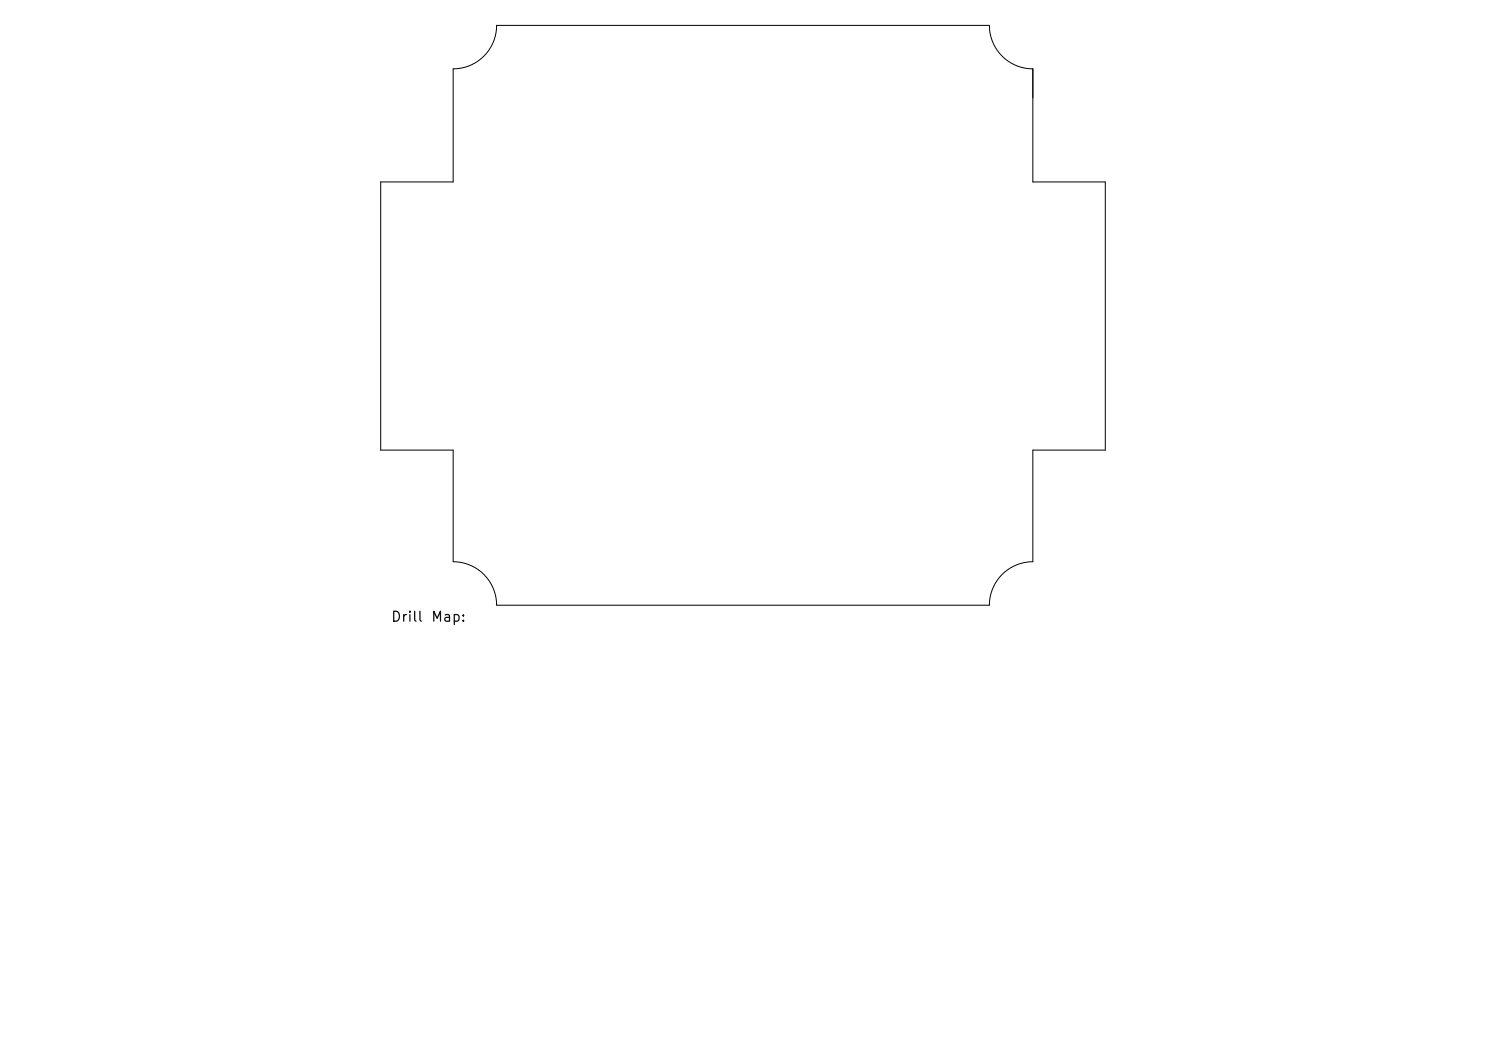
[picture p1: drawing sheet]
<svg xmlns="http://www.w3.org/2000/svg" width="297mm" height="210mm" viewBox="0 0 297 210" stroke-linecap="round" stroke-linejoin="round" font-family="sans-serif">
<defs><g id="words">
<g font-size="2">
<text x="78" y="124.7">Drill</text>
<text x="86" y="124.7">Map:</text>
</g>
</g></defs>
<path d="M90.6 13.8a8.7 8.7 0 0 0 8.7-8.7h98.4a8.7 8.7 0 0 0 8.7 8.7v22.6h14.5v53.5h-14.5v22.3a8.7 8.7 0 0 0-8.7 8.7h-98.4a8.7 8.7 0 0 0-8.7-8.7v-22.3h-14.5v-53.5h14.5z" fill="none" stroke="#000" stroke-width=".2"/>
<use href="#words"/>
</svg>
